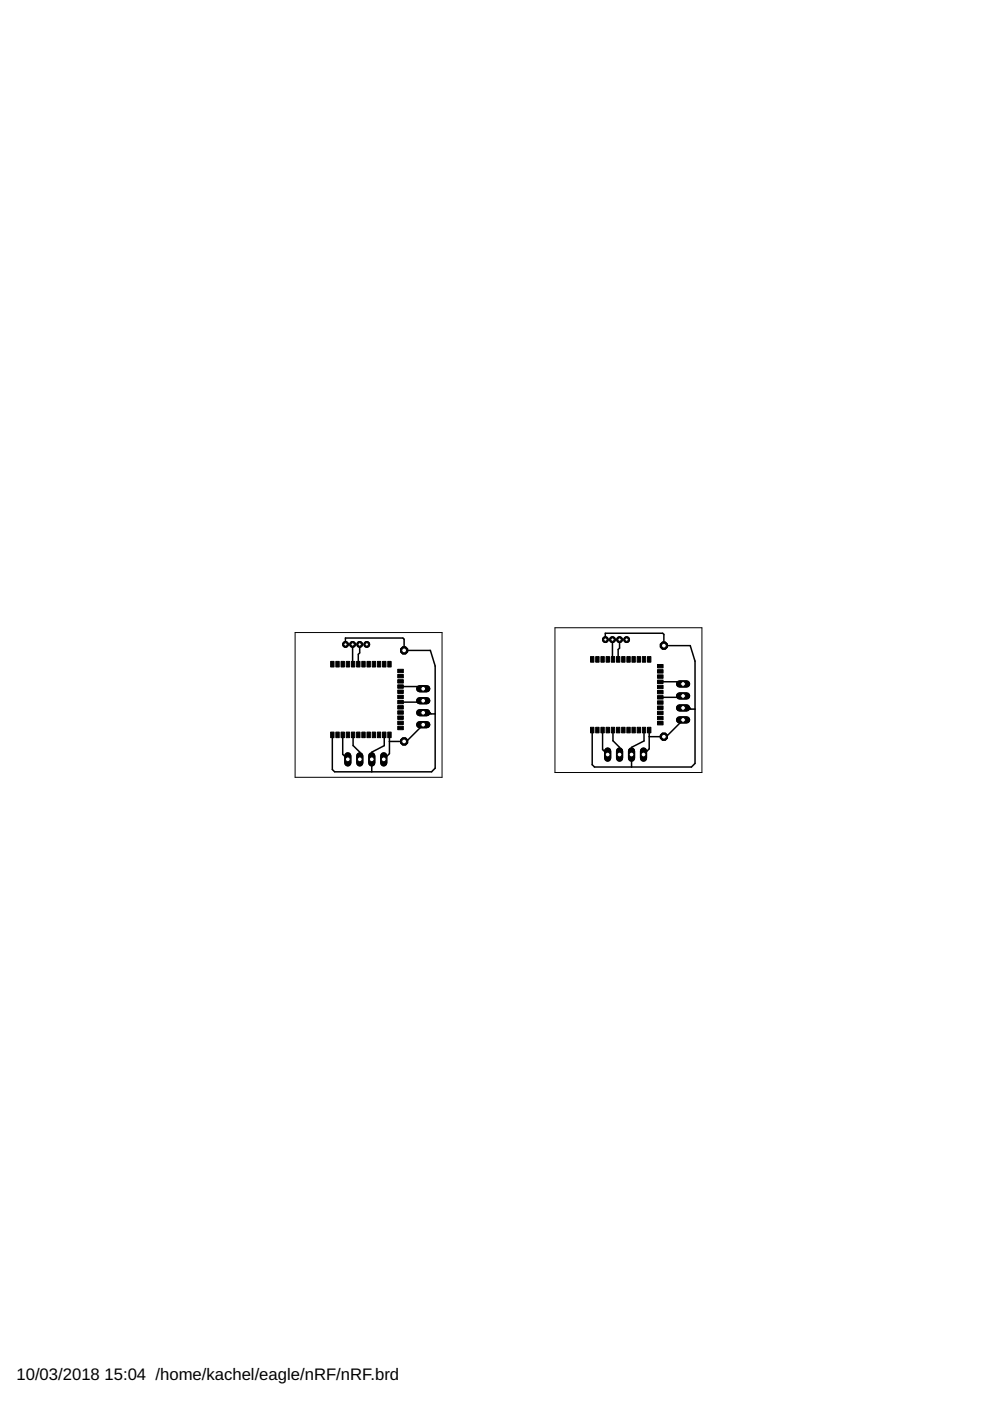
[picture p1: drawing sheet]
<svg xmlns="http://www.w3.org/2000/svg" width="210mm" height="297mm" viewBox="0 0 210 297" stroke-linecap="round" stroke-linejoin="round" font-family="sans-serif">
<defs><g id="words">
<g font-size="3.5">
<text x="3.5" y="292.5">10/03/2018</text>
<text x="22.2" y="292.5">15:04 /home/kachel/eagle/nRF/nRF.brd</text>
</g>
</g></defs>
<circle cx="73.3" cy="136.6" r=".61" fill="#000" stroke="#000" stroke-width=".21"/>
<circle cx="73.3" cy="136.6" r=".36" fill="#fff" stroke="#000" stroke-width=".21"/>
<circle cx="74.8" cy="136.6" r=".61" fill="#000" stroke="#000" stroke-width=".21"/>
<circle cx="74.8" cy="136.6" r=".36" fill="#fff" stroke="#000" stroke-width=".21"/>
<circle cx="76.3" cy="136.6" r=".61" fill="#000" stroke="#000" stroke-width=".21"/>
<circle cx="76.3" cy="136.6" r=".36" fill="#fff" stroke="#000" stroke-width=".21"/>
<circle cx="77.8" cy="136.6" r=".61" fill="#000" stroke="#000" stroke-width=".21"/>
<circle cx="77.8" cy="136.6" r=".36" fill="#fff" stroke="#000" stroke-width=".21"/>
<circle cx="85.7" cy="137.9" r=".83" fill="#000" stroke="#000" stroke-width=".21"/>
<circle cx="85.7" cy="137.9" r=".51" fill="#fff" stroke="#000" stroke-width=".21"/>
<circle cx="85.7" cy="157.2" r=".83" fill="#000" stroke="#000" stroke-width=".21"/>
<circle cx="85.7" cy="157.2" r=".51" fill="#fff" stroke="#000" stroke-width=".21"/>
<path d="M89 146h1.5" fill="none" stroke="#000" stroke-width="1.5"/>
<circle cx="89.7" cy="146" r=".51" fill="#fff" stroke="#000" stroke-width=".21"/>
<path d="M89 148.6h1.5" fill="none" stroke="#000" stroke-width="1.5"/>
<circle cx="89.7" cy="148.6" r=".51" fill="#fff" stroke="#000" stroke-width=".21"/>
<path d="M89 151.1h1.5" fill="none" stroke="#000" stroke-width="1.5"/>
<circle cx="89.7" cy="151.1" r=".51" fill="#fff" stroke="#000" stroke-width=".21"/>
<path d="M89 153.6h1.5" fill="none" stroke="#000" stroke-width="1.5"/>
<circle cx="89.7" cy="153.6" r=".51" fill="#fff" stroke="#000" stroke-width=".21"/>
<path d="M73.7 160.3v1.5" fill="none" stroke="#000" stroke-width="1.5"/>
<circle cx="73.7" cy="161" r=".51" fill="#fff" stroke="#000" stroke-width=".21"/>
<path d="M76.3 160.3v1.5" fill="none" stroke="#000" stroke-width="1.5"/>
<circle cx="76.3" cy="161" r=".51" fill="#fff" stroke="#000" stroke-width=".21"/>
<path d="M78.8 160.3v1.5" fill="none" stroke="#000" stroke-width="1.5"/>
<circle cx="78.8" cy="161" r=".51" fill="#fff" stroke="#000" stroke-width=".21"/>
<path d="M81.4 160.3v1.5" fill="none" stroke="#000" stroke-width="1.5"/>
<circle cx="81.4" cy="161" r=".51" fill="#fff" stroke="#000" stroke-width=".21"/>
<circle cx="128.4" cy="135.6" r=".61" fill="#000" stroke="#000" stroke-width=".21"/>
<circle cx="128.4" cy="135.6" r=".36" fill="#fff" stroke="#000" stroke-width=".21"/>
<circle cx="129.9" cy="135.6" r=".61" fill="#000" stroke="#000" stroke-width=".21"/>
<circle cx="129.9" cy="135.6" r=".36" fill="#fff" stroke="#000" stroke-width=".21"/>
<circle cx="131.4" cy="135.6" r=".61" fill="#000" stroke="#000" stroke-width=".21"/>
<circle cx="131.4" cy="135.6" r=".36" fill="#fff" stroke="#000" stroke-width=".21"/>
<circle cx="132.9" cy="135.6" r=".61" fill="#000" stroke="#000" stroke-width=".21"/>
<circle cx="132.9" cy="135.6" r=".36" fill="#fff" stroke="#000" stroke-width=".21"/>
<circle cx="140.8" cy="136.9" r=".83" fill="#000" stroke="#000" stroke-width=".21"/>
<circle cx="140.8" cy="136.9" r=".51" fill="#fff" stroke="#000" stroke-width=".21"/>
<circle cx="140.8" cy="156.2" r=".83" fill="#000" stroke="#000" stroke-width=".21"/>
<circle cx="140.8" cy="156.2" r=".51" fill="#fff" stroke="#000" stroke-width=".21"/>
<path d="M144.1 145h1.5" fill="none" stroke="#000" stroke-width="1.5"/>
<circle cx="144.8" cy="145" r=".51" fill="#fff" stroke="#000" stroke-width=".21"/>
<path d="M144.1 147.6h1.5" fill="none" stroke="#000" stroke-width="1.5"/>
<circle cx="144.8" cy="147.6" r=".51" fill="#fff" stroke="#000" stroke-width=".21"/>
<path d="M144.1 150.1h1.5" fill="none" stroke="#000" stroke-width="1.5"/>
<circle cx="144.8" cy="150.1" r=".51" fill="#fff" stroke="#000" stroke-width=".21"/>
<path d="M144.1 152.6h1.5" fill="none" stroke="#000" stroke-width="1.5"/>
<circle cx="144.8" cy="152.6" r=".51" fill="#fff" stroke="#000" stroke-width=".21"/>
<path d="M128.8 159.2v1.5" fill="none" stroke="#000" stroke-width="1.5"/>
<circle cx="128.8" cy="160" r=".51" fill="#fff" stroke="#000" stroke-width=".21"/>
<path d="M131.4 159.2v1.5" fill="none" stroke="#000" stroke-width="1.5"/>
<circle cx="131.4" cy="160" r=".51" fill="#fff" stroke="#000" stroke-width=".21"/>
<path d="M133.9 159.2v1.5" fill="none" stroke="#000" stroke-width="1.5"/>
<circle cx="133.9" cy="160" r=".51" fill="#fff" stroke="#000" stroke-width=".21"/>
<path d="M136.4 159.2v1.5" fill="none" stroke="#000" stroke-width="1.5"/>
<circle cx="136.4" cy="160" r=".51" fill="#fff" stroke="#000" stroke-width=".21"/>
<g fill="#000" stroke="#000" stroke-width=".21">
<path d="M125.2 139.2h.7v1.2h-.7zM126.3 139.2h.7v1.2h-.7zM127.4 139.2h.7v1.2h-.7zM128.5 139.2h.7v1.2h-.7zM129.6 139.2h.7v1.2h-.7zM130.7 139.2h.7v1.2h-.7zM131.8 139.2h.7v1.2h-.7zM132.9 139.2h.7v1.2h-.7zM134 139.2h.7v1.2h-.7zM135.1 139.2h.7v1.2h-.7zM136.2 139.2h.7v1.2h-.7zM137.3 139.2h.7v1.2h-.7z"/>
<path d="M70.1 140.2h.7v1.2h-.7zM70.1 155.2h.7v1.2h-.7zM71.2 140.2h.7v1.2h-.7zM71.2 155.2h.7v1.2h-.7zM72.3 140.2h.7v1.2h-.7zM72.3 155.2h.7v1.2h-.7zM73.4 140.2h.7v1.2h-.7zM73.4 155.2h.7v1.2h-.7zM74.5 140.2h.7v1.2h-.7zM74.5 155.2h.7v1.2h-.7zM75.6 140.2h.7v1.2h-.7zM75.6 155.2h.7v1.2h-.7z"/>
<path d="M76.7 140.2h.7v1.2h-.7zM76.7 155.2h.7v1.2h-.7zM77.8 140.2h.7v1.2h-.7zM77.8 155.2h.7v1.2h-.7zM78.9 140.2h.7v1.2h-.7zM78.9 155.2h.7v1.2h-.7zM80 140.2h.7v1.2h-.7zM80 155.2h.7v1.2h-.7zM81.1 140.2h.7v1.2h-.7zM81.1 155.2h.7v1.2h-.7zM82.2 140.2h.7v1.2h-.7zM82.2 155.2h.7v1.2h-.7z"/>
<path d="M84.3 149.6h1.2v.7h-1.2zM84.3 151.8h1.2v.7h-1.2zM84.3 152.9h1.2v.7h-1.2zM84.3 154h1.2v.7h-1.2zM84.3 150.7h1.2v.7h-1.2zM84.3 148.5h1.2v.7h-1.2zM84.3 147.4h1.2v.7h-1.2zM84.3 146.3h1.2v.7h-1.2zM84.3 145.2h1.2v.7h-1.2zM84.3 144.1h1.2v.7h-1.2zM84.3 143h1.2v.7h-1.2zM84.3 141.9h1.2v.7h-1.2z"/>
<path d="M125.2 154.2h.7v1.2h-.7zM126.3 154.2h.7v1.2h-.7zM127.4 154.2h.7v1.2h-.7zM128.5 154.2h.7v1.2h-.7zM129.6 154.2h.7v1.2h-.7zM130.7 154.2h.7v1.2h-.7zM131.8 154.2h.7v1.2h-.7zM132.9 154.2h.7v1.2h-.7zM134 154.2h.7v1.2h-.7zM135.1 154.2h.7v1.2h-.7zM136.2 154.2h.7v1.2h-.7zM137.3 154.2h.7v1.2h-.7z"/>
<path d="M139.4 148.6h1.2v.7h-1.2zM139.4 150.8h1.2v.7h-1.2zM139.4 151.9h1.2v.7h-1.2zM139.4 153h1.2v.7h-1.2zM139.4 149.7h1.2v.7h-1.2zM139.4 147.5h1.2v.7h-1.2zM139.4 146.4h1.2v.7h-1.2zM139.4 145.3h1.2v.7h-1.2zM139.4 144.2h1.2v.7h-1.2zM139.4 143.1h1.2v.7h-1.2zM139.4 142h1.2v.7h-1.2zM139.4 140.9h1.2v.7h-1.2z"/>
</g>
<g fill="none" stroke="#000" stroke-width=".32">
<path d="M73.3 136.6l-.1-1.3h12.2l.3 .2v2.4h5.5l1.1 3.3v21.7l-.8 .7h-20.5l-.5-.4v-7.4M74.8 136.6l.1 4.2M76.3 136.6v1.8l-.3 .3v2.1M128.4 135.6l-.1-1.3h12.2l.3 .2v2.4h5.5l1.1 3.3v21.7l-.8 .7h-20.6l-.4-.5v-7.3M129.9 135.6l.1 4.2M131.4 135.6v1.8l-.3 .3v2.1M72.7 155.8v4.1l1 1.1M74.9 155.8v2.3l1.4 1.4v1.5M81.5 155.8v2.3l-2.7 1.4v4.1M82.6 155.8v4l-1.2 1.2M84.9 145.6h4.4l.4 .4M89.7 153.6l-3.5 3.6h-3.6"/>
<path d="M89.7 148.6l-.3 .3h-4.5M91.4 151.3l-.3-.2h-1.4l.3 .3h2.3M127.8 154.8v4.1l1 1.1M130 154.8v2.3l1.4 1.4v1.5M136.5 154.8v2.3l-2.6 1.4v4.1M137.6 154.8v4l-1.2 1.2M140 144.5h4.4l.4 .5M144.8 152.6l-3.5 3.6h-3.7M144.8 147.6l-.3 .2h-4.5M146.5 150.3l-.3-.2h-1.4l.3 .2h2.3"/>
</g>
<circle cx="73.3" cy="136.6" r=".61" fill="#000" stroke="#000" stroke-width=".21"/>
<circle cx="73.3" cy="136.6" r=".36" fill="#fff" stroke="#000" stroke-width=".21"/>
<circle cx="74.8" cy="136.6" r=".61" fill="#000" stroke="#000" stroke-width=".21"/>
<circle cx="74.8" cy="136.6" r=".36" fill="#fff" stroke="#000" stroke-width=".21"/>
<circle cx="76.3" cy="136.6" r=".61" fill="#000" stroke="#000" stroke-width=".21"/>
<circle cx="76.3" cy="136.6" r=".36" fill="#fff" stroke="#000" stroke-width=".21"/>
<circle cx="77.8" cy="136.6" r=".61" fill="#000" stroke="#000" stroke-width=".21"/>
<circle cx="77.8" cy="136.6" r=".36" fill="#fff" stroke="#000" stroke-width=".21"/>
<circle cx="85.7" cy="137.9" r=".83" fill="#000" stroke="#000" stroke-width=".21"/>
<circle cx="85.7" cy="137.9" r=".51" fill="#fff" stroke="#000" stroke-width=".21"/>
<circle cx="85.7" cy="157.2" r=".83" fill="#000" stroke="#000" stroke-width=".21"/>
<circle cx="85.7" cy="157.2" r=".51" fill="#fff" stroke="#000" stroke-width=".21"/>
<path d="M89 146h1.5" fill="none" stroke="#000" stroke-width="1.5"/>
<circle cx="89.7" cy="146" r=".51" fill="#fff" stroke="#000" stroke-width=".21"/>
<path d="M89 148.6h1.5" fill="none" stroke="#000" stroke-width="1.5"/>
<circle cx="89.7" cy="148.6" r=".51" fill="#fff" stroke="#000" stroke-width=".21"/>
<path d="M89 151.1h1.5" fill="none" stroke="#000" stroke-width="1.5"/>
<circle cx="89.7" cy="151.1" r=".51" fill="#fff" stroke="#000" stroke-width=".21"/>
<path d="M89 153.6h1.5" fill="none" stroke="#000" stroke-width="1.5"/>
<circle cx="89.7" cy="153.6" r=".51" fill="#fff" stroke="#000" stroke-width=".21"/>
<path d="M73.7 160.3v1.5" fill="none" stroke="#000" stroke-width="1.5"/>
<circle cx="73.7" cy="161" r=".51" fill="#fff" stroke="#000" stroke-width=".21"/>
<path d="M76.3 160.3v1.5" fill="none" stroke="#000" stroke-width="1.5"/>
<circle cx="76.3" cy="161" r=".51" fill="#fff" stroke="#000" stroke-width=".21"/>
<path d="M78.8 160.3v1.5" fill="none" stroke="#000" stroke-width="1.5"/>
<circle cx="78.8" cy="161" r=".51" fill="#fff" stroke="#000" stroke-width=".21"/>
<path d="M81.4 160.3v1.5" fill="none" stroke="#000" stroke-width="1.5"/>
<circle cx="81.4" cy="161" r=".51" fill="#fff" stroke="#000" stroke-width=".21"/>
<circle cx="128.4" cy="135.6" r=".61" fill="#000" stroke="#000" stroke-width=".21"/>
<circle cx="128.4" cy="135.6" r=".36" fill="#fff" stroke="#000" stroke-width=".21"/>
<circle cx="129.9" cy="135.6" r=".61" fill="#000" stroke="#000" stroke-width=".21"/>
<circle cx="129.9" cy="135.6" r=".36" fill="#fff" stroke="#000" stroke-width=".21"/>
<circle cx="131.4" cy="135.6" r=".61" fill="#000" stroke="#000" stroke-width=".21"/>
<circle cx="131.4" cy="135.6" r=".36" fill="#fff" stroke="#000" stroke-width=".21"/>
<circle cx="132.9" cy="135.6" r=".61" fill="#000" stroke="#000" stroke-width=".21"/>
<circle cx="132.9" cy="135.6" r=".36" fill="#fff" stroke="#000" stroke-width=".21"/>
<circle cx="140.8" cy="136.9" r=".83" fill="#000" stroke="#000" stroke-width=".21"/>
<circle cx="140.8" cy="136.9" r=".51" fill="#fff" stroke="#000" stroke-width=".21"/>
<circle cx="140.8" cy="156.2" r=".83" fill="#000" stroke="#000" stroke-width=".21"/>
<circle cx="140.8" cy="156.2" r=".51" fill="#fff" stroke="#000" stroke-width=".21"/>
<path d="M144.1 145h1.5" fill="none" stroke="#000" stroke-width="1.5"/>
<circle cx="144.8" cy="145" r=".51" fill="#fff" stroke="#000" stroke-width=".21"/>
<path d="M144.1 147.6h1.5" fill="none" stroke="#000" stroke-width="1.5"/>
<circle cx="144.8" cy="147.6" r=".51" fill="#fff" stroke="#000" stroke-width=".21"/>
<path d="M144.1 150.1h1.5" fill="none" stroke="#000" stroke-width="1.5"/>
<circle cx="144.8" cy="150.1" r=".51" fill="#fff" stroke="#000" stroke-width=".21"/>
<path d="M144.1 152.6h1.5" fill="none" stroke="#000" stroke-width="1.5"/>
<circle cx="144.8" cy="152.6" r=".51" fill="#fff" stroke="#000" stroke-width=".21"/>
<path d="M128.8 159.2v1.5" fill="none" stroke="#000" stroke-width="1.5"/>
<circle cx="128.8" cy="160" r=".51" fill="#fff" stroke="#000" stroke-width=".21"/>
<path d="M131.4 159.2v1.5" fill="none" stroke="#000" stroke-width="1.5"/>
<circle cx="131.4" cy="160" r=".51" fill="#fff" stroke="#000" stroke-width=".21"/>
<path d="M133.9 159.2v1.5" fill="none" stroke="#000" stroke-width="1.5"/>
<circle cx="133.9" cy="160" r=".51" fill="#fff" stroke="#000" stroke-width=".21"/>
<path d="M136.4 159.2v1.5" fill="none" stroke="#000" stroke-width="1.5"/>
<circle cx="136.4" cy="160" r=".51" fill="#fff" stroke="#000" stroke-width=".21"/>
<path d="M62.6 134.1h31.1v30.7h-31.1zM117.7 133.1h31.1v30.7h-31.1z" fill="none" stroke="#000" stroke-width=".21"/>
<use href="#words"/>
</svg>
